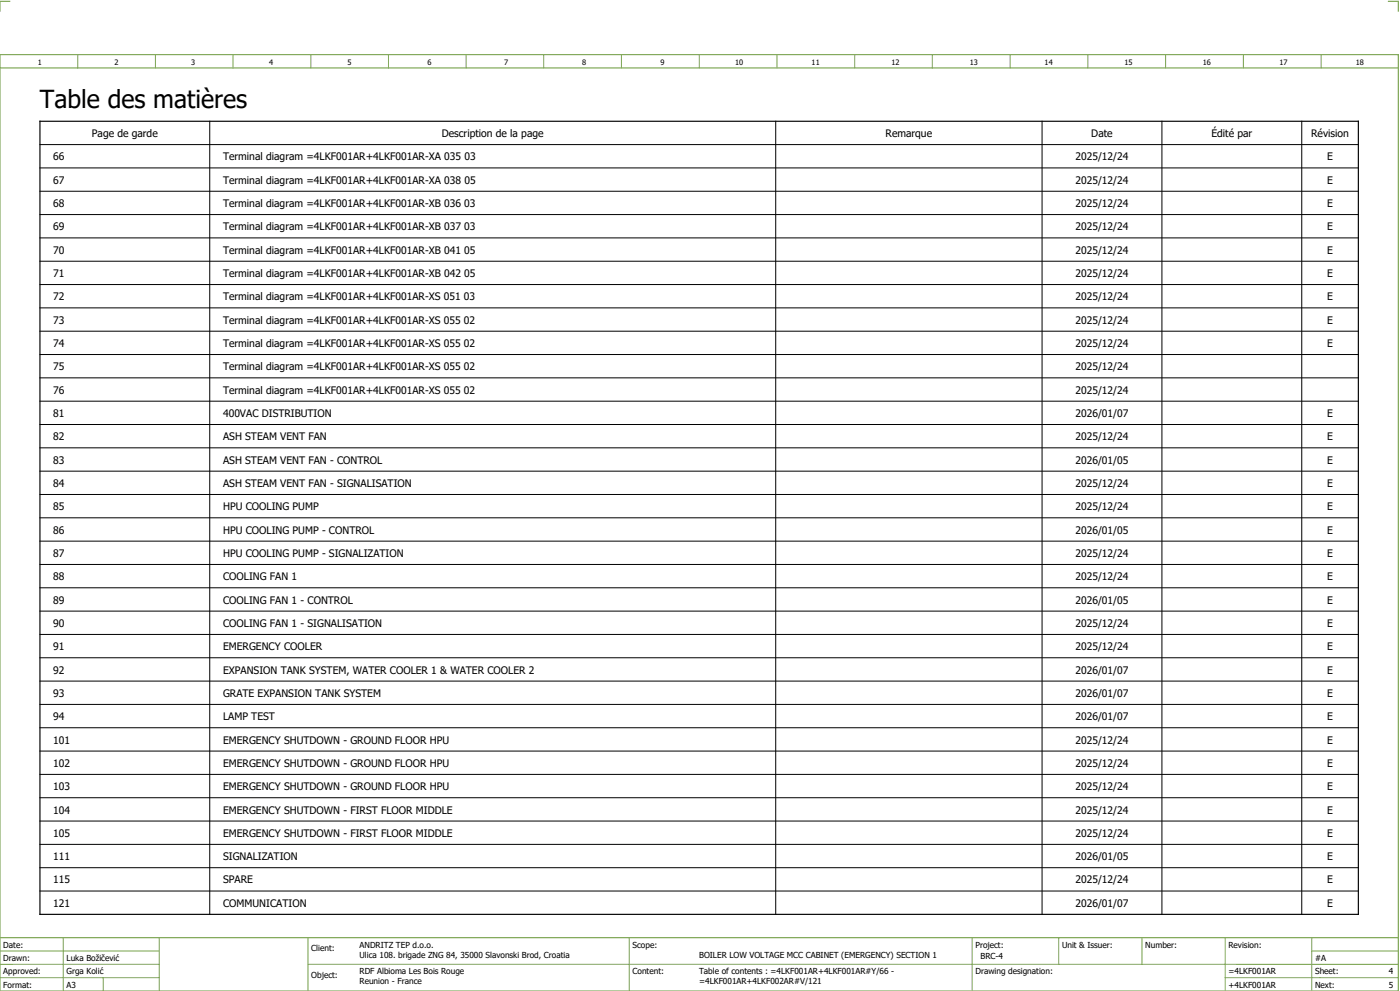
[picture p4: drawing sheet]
<svg xmlns="http://www.w3.org/2000/svg" width="421mm" height="297mm" viewBox="0 0 421 297" stroke-linecap="round" stroke-linejoin="round" font-family="sans-serif">
<defs><g id="words">
<text font-size="7.5" x="12" y="32.4">Table des matières</text>
<g font-size="3.1">
<text x="27.6" y="41.1">Page de garde</text>
<text x="132.7" y="41.1">Description de la page</text>
<text x="266" y="41.1">Remarque</text>
<text x="327.8" y="41.1">Date</text>
<text x="363.9" y="41.1">Édité par</text>
<text x="393.8" y="41.1">Révision</text>
<text x="16" y="48.1">66</text>
<text x="67" y="48.1">Terminal diagram =4LKF001AR+4LKF001AR-XA 035 03</text>
<text x="323" y="48.1">2025/12/24</text>
<text x="398.6" y="48.1">E</text>
<text x="16" y="55.1">67</text>
<text x="67" y="55.1">Terminal diagram =4LKF001AR+4LKF001AR-XA 038 05</text>
<text x="323" y="55.1">2025/12/24</text>
<text x="398.6" y="55.1">E</text>
<text x="16" y="62.1">68</text>
<text x="67" y="62.1">Terminal diagram =4LKF001AR+4LKF001AR-XB 036 03</text>
<text x="323" y="62.1">2025/12/24</text>
<text x="398.6" y="62.1">E</text>
<text x="16" y="69.1">69</text>
<text x="67" y="69.1">Terminal diagram =4LKF001AR+4LKF001AR-XB 037 03</text>
<text x="323" y="69.1">2025/12/24</text>
<text x="398.6" y="69.1">E</text>
<text x="16" y="76.1">70</text>
<text x="67" y="76.1">Terminal diagram =4LKF001AR+4LKF001AR-XB 041 05</text>
<text x="323" y="76.1">2025/12/24</text>
<text x="398.6" y="76.1">E</text>
<text x="16" y="83.1">71</text>
<text x="67" y="83.1">Terminal diagram =4LKF001AR+4LKF001AR-XB 042 05</text>
<text x="323" y="83.1">2025/12/24</text>
<text x="398.6" y="83.1">E</text>
<text x="16" y="90.1">72</text>
<text x="67" y="90.1">Terminal diagram =4LKF001AR+4LKF001AR-XS 051 03</text>
<text x="323" y="90.1">2025/12/24</text>
<text x="398.6" y="90.1">E</text>
<text x="16" y="97.1">73</text>
<text x="67" y="97.1">Terminal diagram =4LKF001AR+4LKF001AR-XS 055 02</text>
<text x="323" y="97.1">2025/12/24</text>
<text x="398.6" y="97.1">E</text>
<text x="16" y="104.1">74</text>
<text x="67" y="104.1">Terminal diagram =4LKF001AR+4LKF001AR-XS 055 02</text>
<text x="323" y="104.1">2025/12/24</text>
<text x="398.6" y="104.1">E</text>
<text x="16" y="111.1">75</text>
<text x="67" y="111.1">Terminal diagram =4LKF001AR+4LKF001AR-XS 055 02</text>
<text x="323" y="111.1">2025/12/24</text>
<text x="16" y="118.1">76</text>
<text x="67" y="118.1">Terminal diagram =4LKF001AR+4LKF001AR-XS 055 02</text>
<text x="323" y="118.1">2025/12/24</text>
<text x="16" y="125.1">81</text>
<text x="67" y="125.1">400VAC DISTRIBUTION</text>
<text x="323" y="125.1">2026/01/07</text>
<text x="398.6" y="125.1">E</text>
<text x="16" y="132.1">82</text>
<text x="67" y="132.1">ASH STEAM VENT FAN</text>
<text x="323" y="132.1">2025/12/24</text>
<text x="398.6" y="132.1">E</text>
<text x="16" y="139.1">83</text>
<text x="67" y="139.1">ASH STEAM VENT FAN - CONTROL</text>
<text x="323" y="139.1">2026/01/05</text>
<text x="398.6" y="139.1">E</text>
<text x="16" y="146.1">84</text>
<text x="67" y="146.1">ASH STEAM VENT FAN - SIGNALISATION</text>
<text x="323" y="146.1">2025/12/24</text>
<text x="398.6" y="146.1">E</text>
<text x="16" y="153.1">85</text>
<text x="67" y="153.1">HPU COOLING PUMP</text>
<text x="323" y="153.1">2025/12/24</text>
<text x="398.6" y="153.1">E</text>
<text x="16" y="160.1">86</text>
<text x="67" y="160.1">HPU COOLING PUMP - CONTROL</text>
<text x="323" y="160.1">2026/01/05</text>
<text x="398.6" y="160.1">E</text>
<text x="16" y="167.1">87</text>
<text x="67" y="167.1">HPU COOLING PUMP - SIGNALIZATION</text>
<text x="323" y="167.1">2025/12/24</text>
<text x="398.6" y="167.1">E</text>
<text x="16" y="174.1">88</text>
<text x="67" y="174.1">COOLING FAN 1</text>
<text x="323" y="174.1">2025/12/24</text>
<text x="398.6" y="174.1">E</text>
<text x="16" y="181.1">89</text>
<text x="67" y="181.1">COOLING FAN 1 - CONTROL</text>
<text x="323" y="181.1">2026/01/05</text>
<text x="398.6" y="181.1">E</text>
<text x="16" y="188.1">90</text>
<text x="67" y="188.1">COOLING FAN 1 - SIGNALISATION</text>
<text x="323" y="188.1">2025/12/24</text>
<text x="398.6" y="188.1">E</text>
<text x="16" y="195.1">91</text>
<text x="67" y="195.1">EMERGENCY COOLER</text>
<text x="323" y="195.1">2025/12/24</text>
<text x="398.6" y="195.1">E</text>
<text x="16" y="202.1">92</text>
<text x="67" y="202.1">EXPANSION TANK SYSTEM, WATER COOLER 1 &amp; WATER COOLER 2</text>
<text x="323" y="202.1">2026/01/07</text>
<text x="398.6" y="202.1">E</text>
<text x="16" y="209.1">93</text>
<text x="67" y="209.1">GRATE EXPANSION TANK SYSTEM</text>
<text x="323" y="209.1">2026/01/07</text>
<text x="398.6" y="209.1">E</text>
<text x="16" y="216.1">94</text>
<text x="67" y="216.1">LAMP TEST</text>
<text x="323" y="216.1">2026/01/07</text>
<text x="398.6" y="216.1">E</text>
<text x="16" y="223.1">101</text>
<text x="67" y="223.1">EMERGENCY SHUTDOWN - GROUND FLOOR HPU</text>
<text x="323" y="223.1">2025/12/24</text>
<text x="398.6" y="223.1">E</text>
<text x="16" y="230.1">102</text>
<text x="67" y="230.1">EMERGENCY SHUTDOWN - GROUND FLOOR HPU</text>
<text x="323" y="230.1">2025/12/24</text>
<text x="398.6" y="230.1">E</text>
<text x="16" y="237.1">103</text>
<text x="67" y="237.1">EMERGENCY SHUTDOWN - GROUND FLOOR HPU</text>
<text x="323" y="237.1">2025/12/24</text>
<text x="398.6" y="237.1">E</text>
<text x="16" y="244.1">104</text>
<text x="67" y="244.1">EMERGENCY SHUTDOWN - FIRST FLOOR MIDDLE</text>
<text x="323" y="244.1">2025/12/24</text>
<text x="398.6" y="244.1">E</text>
<text x="16" y="251.1">105</text>
<text x="67" y="251.1">EMERGENCY SHUTDOWN - FIRST FLOOR MIDDLE</text>
<text x="323" y="251.1">2025/12/24</text>
<text x="398.6" y="251.1">E</text>
<text x="16" y="258.1">111</text>
<text x="67" y="258.1">SIGNALIZATION</text>
<text x="323" y="258.1">2026/01/05</text>
<text x="398.6" y="258.1">E</text>
<text x="16" y="265.1">115</text>
<text x="67" y="265.1">SPARE</text>
<text x="323" y="265.1">2025/12/24</text>
<text x="398.6" y="265.1">E</text>
<text x="16" y="272.1">121</text>
<text x="67" y="272.1">COMMUNICATION</text>
<text x="323" y="272.1">2026/01/07</text>
<text x="398.6" y="272.1">E</text>
</g>
<g font-size="2.5">
<text x="1" y="284.4">Date:</text>
<text x="93.5" y="285.4">Client:</text>
<text x="108" y="284.4">ANDRITZ TEP d.o.o.</text>
<text x="108" y="287.4">Ulica 108. brigade ZNG 84, 35000 Slavonski Brod, Croatia</text>
<text x="190" y="284.4">Scope:</text>
<text x="210" y="287.4">BOILER LOW VOLTAGE MCC CABINET (EMERGENCY) SECTION 1</text>
<text x="293" y="284.4">Project:</text>
<text x="294.5" y="287.9">BRC-4</text>
<text x="319" y="284.4">Unit &amp; Issuer:</text>
<text x="344" y="284.4">Number:</text>
<text x="369" y="284.4">Revision:</text>
<text x="1" y="288.4">Drawn:</text>
<text x="1" y="292.4">Approved:</text>
<text x="20" y="288.4">Luka Božičević</text>
<text x="20" y="292.4">Grga Kolić</text>
<text x="93.5" y="293.4">Object:</text>
<text x="108" y="292.4">RDF Albioma Les Bois Rouge</text>
<text x="190" y="292.4">Content:</text>
<text x="210" y="292.4">Table of contents : =4LKF001AR+4LKF001AR#Y/66 -</text>
<text x="293" y="292.4">Drawing designation:</text>
<text x="369" y="292.4">=4LKF001AR</text>
<text x="395" y="292.4">Sheet:</text>
<text x="395" y="288.4">#A</text>
<text x="417.1" y="292.4">4</text>
<text x="1" y="296.4">Format:</text>
<text x="20" y="296.4">A3</text>
<text x="108" y="295.4">Reunion - France</text>
<text x="210" y="295.4">=4LKF001AR+4LKF002AR#V/121</text>
<text x="369" y="296.4">+4LKF001AR</text>
<text x="395" y="296.4">Next:</text>
<text x="417.1" y="296.4">5</text>
</g>
<g font-size="2.2">
<text x="11.4" y="19.4">1</text>
<text x="34.4" y="19.4">2</text>
<text x="57.4" y="19.4">3</text>
<text x="80.9" y="19.4">4</text>
<text x="104.4" y="19.4">5</text>
<text x="128.4" y="19.4">6</text>
<text x="151.4" y="19.4">7</text>
<text x="174.9" y="19.4">8</text>
<text x="198.4" y="19.4">9</text>
<text x="220.8" y="19.4">10</text>
<text x="243.8" y="19.4">11</text>
<text x="267.8" y="19.4">12</text>
<text x="291.3" y="19.4">13</text>
<text x="313.8" y="19.4">14</text>
<text x="337.8" y="19.4">15</text>
<text x="361.3" y="19.4">16</text>
<text x="384.3" y="19.4">17</text>
<text x="407.3" y="19.4">18</text>
</g>
</g></defs>
<path d="M0 16.4h420v281h-420zM3 .4h-3v3M417 .4h3v3M0 20.4h420M0 281.4h420" fill="none" stroke="#7ca552" stroke-width=".35"/>
<g fill="none" stroke="#7ca552" stroke-width=".3">
<path d="M23.4 16.5v4M46.7 16.4v4M70 16.4v4M93.4 16.4v4M116.7 16.5v4M140 16.4v4M163.3 16.4v4M186.7 16.4v4M210 16.4v4M233.4 16.4v4M256.7 16.4v4M280 16.5v4"/>
<path d="M303.4 16.4v4M326.8 16.4v4M350.1 16.4v4M373.5 16.4v4M396.8 16.4v4M0 285.4h47.8M0 293.4h47.8M19 281.4v16M31 293.4v4M47.8 281.4v16M47.8 289.4h-47.8M92.5 281.4v16"/>
<path d="M92.5 289.4h327.5M189 281.4v16M292 281.4v15.8M318 281.4v8M343 281.4v8M368 281.4v15.8M368 293.4h52M394 285.4h26M394 281.4v15.8"/>
</g>
<g fill="none" stroke="#000" stroke-width=".3">
<path d="M63 36.4v238M233 36.4v238M313 36.4v238M349 36.4v238M391 36.4v238M12 57.4h396M12 50.4h396M12 43.4h396M12 71.4h396M12 78.4h396M12 64.4h396M12 85.4h396"/>
<path d="M12 99.4h396M12 92.4h396M12 113.4h396M12 106.4h396M12 127.4h396M12 120.4h396M12 134.4h396M12 141.4h396M12 155.4h396M12 148.4h396M12 169.4h396M12 176.4h396"/>
<path d="M12 162.4h396M12 183.4h396M12 197.4h396M12 190.4h396M12 218.4h396M12 211.4h396M12 204.4h396M12 225.4h396M12 239.4h396M12 232.4h396M12 253.4h396M12 246.4h396"/>
<path d="M12 267.4h396M12 260.4h396"/>
</g>
<path d="M12 36.4h396v238h-396z" fill="none" stroke="#000" stroke-width=".35"/>
<use href="#words"/>
</svg>
